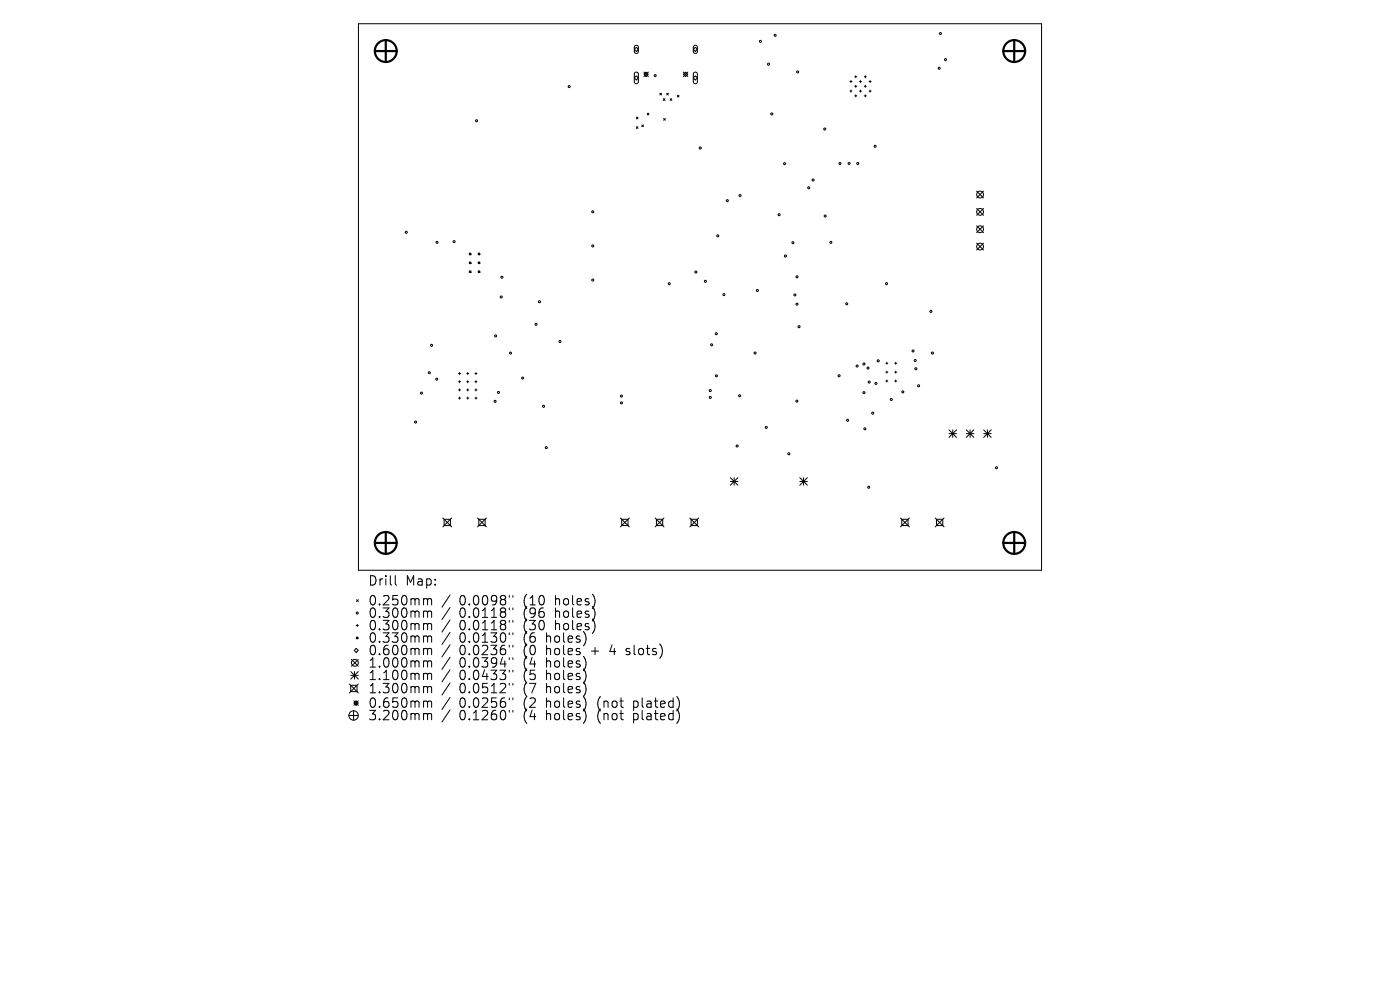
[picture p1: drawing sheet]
<svg xmlns="http://www.w3.org/2000/svg" width="297mm" height="210mm" viewBox="0 0 297 210" stroke-linecap="round" stroke-linejoin="round" font-family="sans-serif">
<defs><g id="words">
<g font-size="2.8">
<text x="78" y="124.5">Drill</text>
<text x="86" y="124.5">Map:</text>
<text x="78" y="128.7">0.250mm</text>
<text x="78" y="131.3">0.300mm</text>
<text x="97.5" y="128.7">0.0098&quot;</text>
<text x="97.5" y="131.3">0.0118&quot;</text>
<text x="111.2" y="128.7">(10</text>
<text x="111.2" y="131.3">(96</text>
<text x="118" y="128.7">holes)</text>
<text x="118" y="131.3">holes)</text>
<text x="78" y="134">0.300mm</text>
<text x="78" y="136.6">0.330mm</text>
<text x="97.5" y="134">0.0118&quot;</text>
<text x="97.5" y="136.6">0.0130&quot;</text>
<text x="111.2" y="134">(30</text>
<text x="111.2" y="136.6">(6</text>
<text x="116.1" y="136.6">holes)</text>
<text x="118" y="134">holes)</text>
<text x="78" y="139.3">0.600mm</text>
<text x="78" y="141.9">1.000mm</text>
<text x="97.5" y="139.3">0.0236&quot;</text>
<text x="97.5" y="141.9">0.0394&quot;</text>
<text x="111.2" y="139.3">(0</text>
<text x="111.2" y="141.9">(4</text>
<text x="116.1" y="139.3">holes</text>
<text x="116.1" y="141.9">holes)</text>
<text x="125.9" y="139.3">+</text>
<text x="130.1" y="139.3">4</text>
<text x="133.7" y="139.3">slots)</text>
<text x="78" y="144.6">1.100mm</text>
<text x="78" y="147.3">1.300mm</text>
<text x="97.5" y="144.6">0.0433&quot;</text>
<text x="97.5" y="147.3">0.0512&quot;</text>
<text x="111.2" y="144.6">(5</text>
<text x="111.2" y="147.3">(7</text>
<text x="116.1" y="144.6">holes)</text>
<text x="116.1" y="147.3">holes)</text>
<text x="78" y="150.4">0.650mm</text>
<text x="78" y="153.1">3.200mm</text>
<text x="97.5" y="150.4">0.0256&quot;</text>
<text x="97.5" y="153.1">0.1260&quot;</text>
<text x="111.2" y="150.4">(2</text>
<text x="111.2" y="153.1">(4</text>
<text x="116.1" y="150.4">holes)</text>
<text x="116.1" y="153.1">holes)</text>
<text x="127.2" y="150.4">(not</text>
<text x="127.2" y="153.1">(not</text>
<text x="135" y="150.4">plated)</text>
<text x="135" y="153.1">plated)</text>
</g>
</g></defs>
<g fill="none" stroke="#000" stroke-width=".21">
<path d="M76 5h145v116h-145zM134.6 10.5l.4-.5 .4 .5-.4 .4zM134.7 9.7l.4-.1 .3 .3v1.1l-.3 .3h-.3l-.2-.3zM134.7 15.4l.4-.1 .3 .4v1.7l-.3 .4-.4-.1-.1-.3v-1.7zM135 16.1l.4 .4-.4 .5-.4-.5zM136.6 15.8l.5-.5 .4 .5-.4 .4zM136.6 15.3l.9 .9M137.5 15.3l-.9 .9M140 19.8l.3 .3M140.3 19.8l-.3 .3M141.4 19.8l.4 .3M141.8 19.8l-.4 .3"/>
<path d="M145 15.8l.4-.5 .5 .5-.5 .4zM145 15.3l.9 .9M145.9 15.3l-.9 .9M147.1 10.5l.4-.5 .5 .5-.5 .4zM147.2 9.7l.4-.1 .3 .3v1.1l-.3 .3h-.3l-.2-.3zM147.2 15.4l.5-.1 .2 .4v1.7l-.3 .4-.3-.1-.2-.3v-1.7zM147.5 16.1l.5 .4-.5 .5-.4-.5zM180.3 17.3h.4M180.3 19.3h.4M180.5 17.1v.4M180.5 19.1v.4M181.3 16.3h.5"/>
<path d="M181.3 18.3h.5M181.5 16.1v.4M181.5 18.1v.4M182.3 17.3h.5M182.3 19.3h.5M182.6 17.1v.4M182.6 19.1v.4M183.4 16.3h.4M183.4 18.3h.4M183.6 16.1v.4M183.6 18.1v.4M184.4 17.3h.4"/>
<path d="M184.4 19.3h.4M184.6 17.1v.4M184.6 19.1v.4M135 24.9l.4 .3M135 26.9l.4 .3M135.4 24.9l-.4 .3M135.4 26.9l-.4 .3M136.1 26.5l.4 .4M136.5 26.5l-.4 .4M137.3 24l.4 .4M137.7 24l-.4 .4M140.7 20.9l.4 .4"/>
<path d="M140.8 25.1l.3 .4M141.1 20.9l-.4 .4M141.1 25.1l-.3 .4M142.2 20.9l.3 .4M142.5 20.9l-.3 .4M143.7 20.2l.3 .4M144 20.2l-.3 .4M181.3 20.3h.5M181.5 20.1v.5M183.4 20.3h.4M183.6 20.1v.5M99.6 53.7h.3v.3h-.3z"/>
<path d="M99.6 55.6h.3v.3h-.3zM99.6 57.5h.3v.3h-.3zM101.5 53.7h.3v.3h-.3zM101.5 55.6h.3v.3h-.3zM101.5 57.5h.3v.3h-.3zM207.2 40.5l1.4 1.5M207.2 44.2l1.4 1.5M207.2 47.9l1.4 1.5M207.2 51.6l1.4 1.4M208.6 40.5l-1.4 1.5M208.6 44.2l-1.4 1.5M208.6 47.9l-1.4 1.5"/>
<path d="M208.6 51.6l-1.4 1.4M97.3 79.2h.4M97.5 79v.4M99 79.2h.4M99.2 79v.4M100.8 79.2h.4M101 79v.4M187.9 77.1h.5M187.9 78.9h.5M188.1 76.8v.5M188.1 78.7v.5M189.8 77.1h.4"/>
<path d="M189.8 78.9h.4M190 76.8v.5M190 78.7v.5M97.3 81h.4M97.3 82.7h.4M97.3 84.4h.4M97.5 80.8v.4M97.5 82.5v.4M97.5 84.2v.5M99 81h.4M99 82.7h.4M99 84.4h.4"/>
<path d="M99.2 80.8v.4M99.2 82.5v.4M99.2 84.2v.5M100.8 81h.4M100.8 82.7h.4M100.8 84.4h.4M101 80.8v.4M101 82.5v.4M101 84.2v.5M187.9 80.8h.5M188.1 80.6v.4M189.8 80.8h.4"/>
<path d="M190 80.6v.4M201.3 91.2l1.6 1.6M201.3 92h1.6M202.1 91.2v1.6M202.9 91.2l-1.6 1.6M205 92h1.6M205 91.2l1.6 1.6M205.8 91.2v1.6M206.6 91.2l-1.6 1.6M208.7 92h1.6M208.7 91.2l1.6 1.6M209.5 91.2v1.6"/>
<path d="M210.3 91.2l-1.6 1.6M93.9 109.9l1.9 1.9M94.2 110.2h1.3v1.3h-1.3zM95.8 109.9l-1.9 1.9M101.3 109.9l1.9 1.9M101.6 110.2h1.3v1.3h-1.3zM103.2 109.9l-1.9 1.9M131.6 109.9l1.9 1.9M131.9 110.2h1.3v1.3h-1.3zM133.5 109.9l-1.9 1.9M139 109.9l1.9 1.9M139.3 110.2h1.3v1.3h-1.3z"/>
<path d="M140.9 109.9l-1.9 1.9M146.3 109.9l1.9 1.9M146.6 110.2h1.3v1.3h-1.3zM148.2 109.9l-1.9 1.9M154.9 101.3l1.6 1.6M154.9 102.1h1.6M155.7 101.3v1.6M156.5 101.3l-1.6 1.6M169.7 102.1h1.6M169.7 101.3l1.6 1.6M170.5 101.3v1.6M171.3 101.3l-1.6 1.6"/>
<path d="M191 109.9l1.9 1.9M191.3 110.2h1.3v1.3h-1.3zM192.9 109.9l-1.9 1.9M198.4 109.9l1.9 1.9M198.7 110.2h1.3v1.3h-1.3zM200.3 109.9l-1.9 1.9M74.6 139.9l1.4 1.4M75.6 137.5l.4 .5-.4 .4-.5-.4zM75.6 132.7h.4M75.6 135.2h.3v.3h-.3zM75.6 127.2l.4 .4M75.8 132.5v.4"/>
<path d="M76 127.2l-.4 .4M76 139.9l-1.4 1.4M83.9 122.1v1.7l.2 .3M90.1 127l.5 .1 .1 .2M90.1 129.6h.3l.3 .3M90.1 132.3l.5 .1 .1 .2M90.1 134.9l.5 .1 .1 .2M90.1 137.5h.3l.3 .3M90.7 127.3l.3-.3 .5 .1 .1 1.2M90.7 127.3v1M90.7 129.9v1.1M90.7 132.6v1"/>
<path d="M90.7 135.2v1M90.7 137.8v1.1M90.7 129.9l.3-.3 .5 .1 .1 1.3M90.7 132.6l.3-.3 .5 .1 .1 1.2M90.7 135.2l.3-.3 .5 .1 .1 1.2M90.7 137.8l.3-.3 .5 .1 .1 1.3M95.5 126.2l-1.7 2.6M95.5 128.9l-1.7 2.5M95.5 131.5l-1.7 2.6M95.5 134.1l-1.7 2.6M95.5 136.8l-1.7 2.6M95.5 139.4l-1.7 2.6"/>
<path d="M108 126.3v.4M108 129v.3M108 131.6v.4M108 134.2v.4M108 136.9v.4M108 139.5v.4M108.8 126.3v.4M108.8 129v.3M108.8 131.6v.4M108.8 134.2v.4M108.8 136.9v.4M108.8 139.5v.4"/>
<path d="M132.8 138.8l.2 .1M132.9 137.6v.5M74 151.8h2M74.1 145.1l1.9 1.9M74.4 145.4h1.3v1.3h-1.3zM74.4 142.5l1.6 1.6M74.4 143.3h1.6M75 150.8v2M75.1 149.1l.4-.4 .5 .4-.5 .5zM75.1 148.7l.9 .9M75.2 142.5v1.6M76 142.5l-1.6 1.6"/>
<path d="M76 145.1l-1.9 1.9M76 148.7l-.9 .9M90.1 140.2l.5 .1 .1 .2M90.1 142.8l.5 .1 .1 .2M90.1 145.6l.5 .1 .1 .2M90.1 148.7h.3l.3 .3M90.1 151.4h.5l.1 .2M90.7 140.5v1M90.7 143.1v1.1M90.7 145.9v1.1M90.7 149v1M90.7 151.6v1.1"/>
<path d="M90.7 140.5l.3-.3 .5 .1 .1 1.2M90.7 143.1l.3-.3 .5 .1 .1 1.3M90.7 145.9l.3-.3 .5 .1 .1 1.3M90.7 149l.3-.3 .5 .1 .1 1.2M90.7 151.6l.3-.2h.5l.1 1.3M95.5 142.1l-1.7 2.5M95.5 144.9l-1.7 2.5M95.5 148l-1.7 2.5M95.5 150.6l-1.7 2.6M108 142.2v.3M108 145v.3M108 148v.4"/>
<path d="M108 150.7v.4M108.8 142.2v.3M108.8 145v.3M108.8 148v.4M108.8 150.7v.4"/>
<circle cx="120.7" cy="18.4" r=".22"/>
<circle cx="139" cy="16" r=".22"/>
<circle cx="161.3" cy="8.8" r=".22"/>
<circle cx="163" cy="13.6" r=".22"/>
<circle cx="164.4" cy="7.5" r=".22"/>
<circle cx="169.2" cy="15.3" r=".22"/>
<circle cx="199.2" cy="14.5" r=".22"/>
<circle cx="199.5" cy="7.1" r=".22"/>
<circle cx="200.6" cy="12.6" r=".22"/>
<circle cx="101.1" cy="25.6" r=".22"/>
<circle cx="148.6" cy="31.4" r=".22"/>
<circle cx="163.7" cy="24.2" r=".22"/>
<circle cx="166.4" cy="34.7" r=".22"/>
<circle cx="171.6" cy="39.8" r=".22"/>
<circle cx="172.5" cy="38.2" r=".22"/>
<circle cx="175" cy="27.4" r=".22"/>
<circle cx="178.2" cy="34.7" r=".22"/>
<circle cx="180.1" cy="34.7" r=".22"/>
<circle cx="182" cy="34.7" r=".22"/>
<circle cx="185.7" cy="31" r=".22"/>
<circle cx="86.2" cy="49.3" r=".22"/>
<circle cx="92.7" cy="51.4" r=".22"/>
<circle cx="96.3" cy="51.3" r=".22"/>
<circle cx="106.5" cy="58.8" r=".22"/>
<circle cx="125.7" cy="59.4" r=".22"/>
<circle cx="125.7" cy="52.2" r=".22"/>
<circle cx="125.7" cy="44.9" r=".22"/>
<circle cx="147.6" cy="57.7" r=".22"/>
<circle cx="149.6" cy="59.7" r=".22"/>
<circle cx="152.3" cy="50" r=".22"/>
<circle cx="154.3" cy="42.6" r=".22"/>
<circle cx="157" cy="41.5" r=".22"/>
<circle cx="165.3" cy="45.5" r=".22"/>
<circle cx="166.6" cy="54.3" r=".22"/>
<circle cx="168.2" cy="51.5" r=".22"/>
<circle cx="169.1" cy="58.7" r=".22"/>
<circle cx="175.1" cy="45.8" r=".22"/>
<circle cx="176.3" cy="51.4" r=".22"/>
<circle cx="207.9" cy="48.6" r=".72"/>
<circle cx="207.9" cy="41.3" r=".72"/>
<circle cx="207.9" cy="52.3" r=".72"/>
<circle cx="207.9" cy="44.9" r=".72"/>
<circle cx="91.1" cy="79.1" r=".22"/>
<circle cx="91.5" cy="73.3" r=".22"/>
<circle cx="105.2" cy="71.3" r=".22"/>
<circle cx="106.3" cy="63" r=".22"/>
<circle cx="108.3" cy="74.9" r=".22"/>
<circle cx="113.7" cy="68.8" r=".22"/>
<circle cx="114.4" cy="64" r=".22"/>
<circle cx="118.8" cy="72.5" r=".22"/>
<circle cx="142" cy="60.2" r=".22"/>
<circle cx="151" cy="73.1" r=".22"/>
<circle cx="152" cy="70.8" r=".22"/>
<circle cx="152" cy="79.7" r=".22"/>
<circle cx="153.6" cy="62.5" r=".22"/>
<circle cx="160.2" cy="74.9" r=".22"/>
<circle cx="160.7" cy="61.6" r=".22"/>
<circle cx="168.6" cy="62.6" r=".22"/>
<circle cx="169.1" cy="64.5" r=".22"/>
<circle cx="169.5" cy="69.3" r=".22"/>
<circle cx="178" cy="79.7" r=".22"/>
<circle cx="179.6" cy="64.5" r=".22"/>
<circle cx="181.8" cy="77.6" r=".22"/>
<circle cx="183.3" cy="77.2" r=".22"/>
<circle cx="184.2" cy="78.1" r=".22"/>
<circle cx="186.3" cy="76.5" r=".22"/>
<circle cx="188.1" cy="60.2" r=".22"/>
<circle cx="193.7" cy="74.5" r=".22"/>
<circle cx="194.1" cy="76.5" r=".22"/>
<circle cx="194.3" cy="78.2" r=".22"/>
<circle cx="197.5" cy="66.1" r=".22"/>
<circle cx="197.8" cy="74.9" r=".22"/>
<circle cx="88.2" cy="89.5" r=".22"/>
<circle cx="89.4" cy="83.4" r=".22"/>
<circle cx="92.7" cy="80.4" r=".22"/>
<circle cx="105" cy="85.1" r=".22"/>
<circle cx="105.8" cy="83.3" r=".22"/>
<circle cx="110.9" cy="80.2" r=".22"/>
<circle cx="115.3" cy="86.2" r=".22"/>
<circle cx="115.9" cy="95" r=".22"/>
<circle cx="131.8" cy="85.5" r=".22"/>
<circle cx="131.8" cy="84" r=".22"/>
<circle cx="150.7" cy="84.3" r=".22"/>
<circle cx="150.7" cy="82.9" r=".22"/>
<circle cx="156.4" cy="94.6" r=".22"/>
<circle cx="156.9" cy="84" r=".22"/>
<circle cx="162.6" cy="90.7" r=".22"/>
<circle cx="167.3" cy="96.3" r=".22"/>
<circle cx="169" cy="85.1" r=".22"/>
<circle cx="179.8" cy="89.2" r=".22"/>
<circle cx="183.3" cy="83.3" r=".22"/>
<circle cx="183.5" cy="91" r=".22"/>
<circle cx="184.4" cy="81.1" r=".22"/>
<circle cx="185.1" cy="87.6" r=".22"/>
<circle cx="185.8" cy="81.3" r=".22"/>
<circle cx="189.1" cy="84.7" r=".22"/>
<circle cx="191.5" cy="83.1" r=".22"/>
<circle cx="194.9" cy="81.8" r=".22"/>
<circle cx="211.4" cy="99.2" r=".22"/>
<circle cx="184.3" cy="103.4" r=".22"/>
<circle cx="75.8" cy="130" r=".22"/>
<circle cx="75" cy="151.8" r="1"/>
<circle cx="75.3" cy="140.6" r=".72"/>
</g>
<g fill="none" stroke="#000" stroke-width=".46">
<path d="M79.5 10.8h4.7M81.8 8.5v4.7M212.8 10.8h4.7M215.2 8.5v4.7M79.5 115.2h4.7M81.8 112.9v4.6M212.8 115.2h4.7M215.2 112.9v4.6"/>
<circle cx="81.8" cy="10.8" r="2.32"/>
<circle cx="215.2" cy="10.8" r="2.32"/>
<circle cx="81.8" cy="115.2" r="2.32"/>
<circle cx="215.2" cy="115.2" r="2.32"/>
</g>
<use href="#words"/>
</svg>
